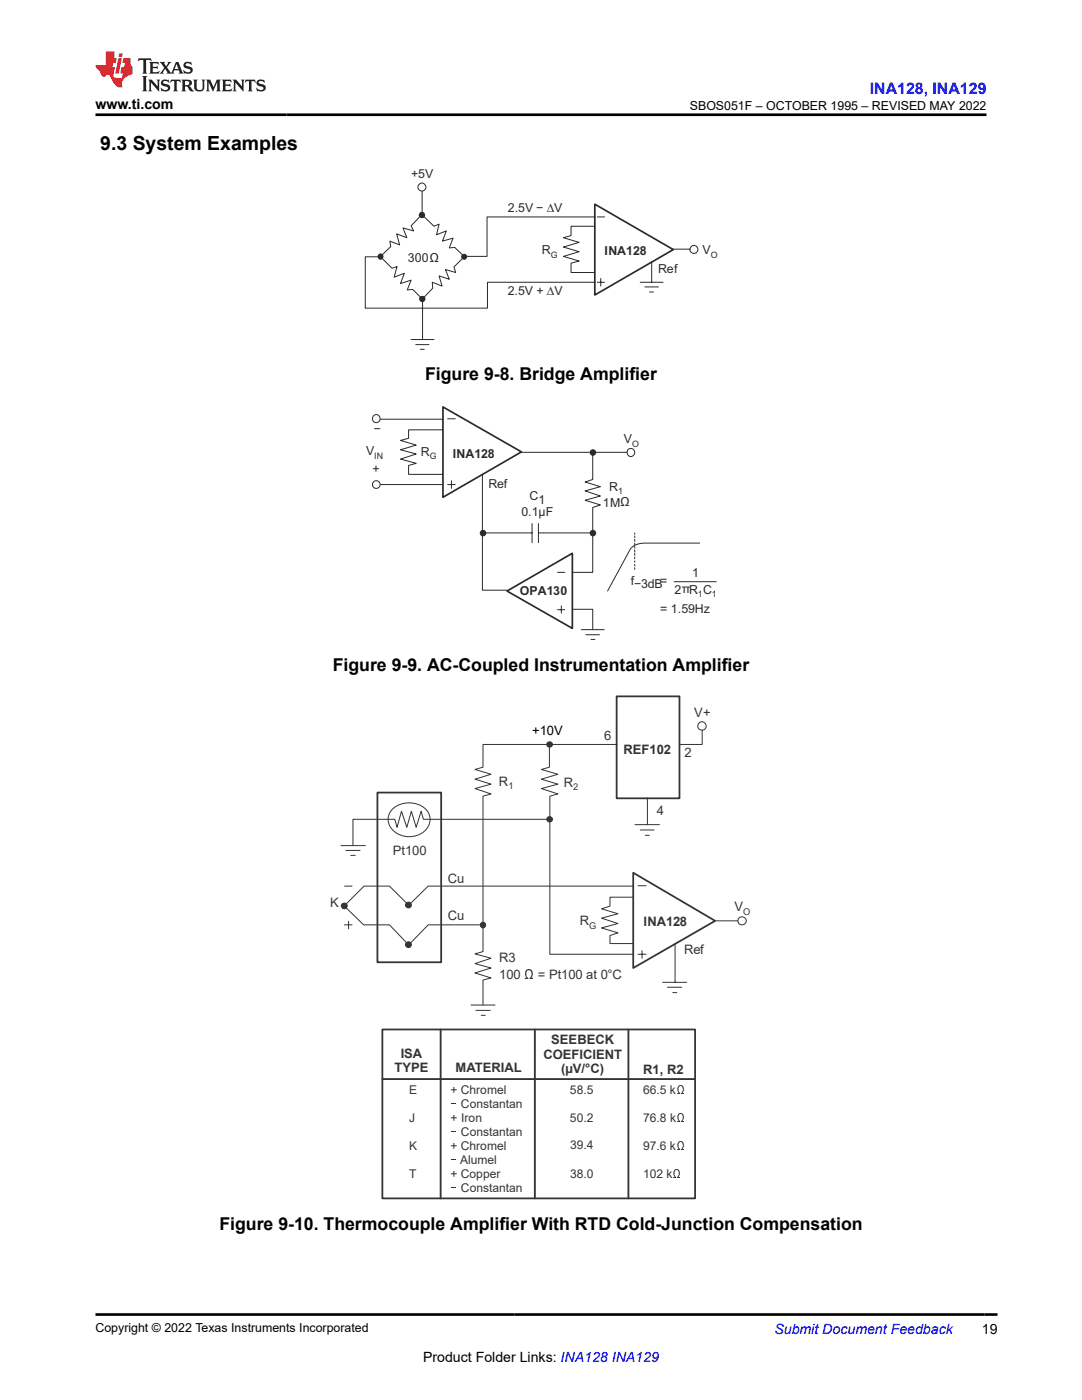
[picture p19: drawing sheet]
<svg xmlns="http://www.w3.org/2000/svg" width="216mm" height="279mm" viewBox="0 0 216 279" stroke-linecap="round" stroke-linejoin="round" font-family="sans-serif">
<defs><g id="words">
<text font-size="3.9" x="20" y="29.9">9.3 System Examples</text>
<g font-size="3.5">
<text x="84.8" y="75.9">Figure 9-8. Bridge Amplifier</text>
<text x="66.4" y="133.8">Figure 9-9. AC-Coupled Instrumentation Amplifier</text>
<text x="43.8" y="245.5">Figure 9-10. Thermocouple Amplifier With RTD Cold-Junction Compensation</text>
</g>
<text font-size="3.2" fill="#00f" x="173.6" y="18.7">INA128, INA129</text>
<g font-size="2.8">
<text x="19" y="21.8">www.ti.com</text>
<text x="195.9" y="266.1">19</text>
<text x="84.4" y="271.7">Product Folder Links: INA128 INA129</text>
</g>
<text font-size="2.8" fill="#00f" x="154.5" y="266.2">Submit Document Feedback</text>
<g font-size="2.6" fill="#363334">
<text x="138.5" y="143.1">V+</text>
<text x="120.6" y="147.6">6</text>
<text x="124.4" y="150.4">REF102</text>
<text x="136.6" y="151.1">2</text>
<text x="99.5" y="156.8">R</text>
<text x="112.5" y="157">R</text>
<text x="131.1" y="162.6">4</text>
<text x="78.4" y="170.6">Pt100</text>
<text x="89.4" y="176.1">Cu</text>
<text x="65.9" y="181.1">K</text>
<text x="89.4" y="183.7">Cu</text>
<text x="115.7" y="184.6">R</text>
<text x="128.4" y="184.8">INA128</text>
<text x="146.5" y="181.9">V</text>
<text x="136.5" y="190.4">Ref</text>
<text x="99.6" y="195.4">100</text>
<text x="99.6" y="192">R3</text>
<text x="107.3" y="195.4">= Pt100 at 0°C</text>
<text x="110" y="208.4">SEEBECK</text>
<text x="78.7" y="214">TYPE</text>
<text x="80" y="211.1">ISA</text>
<text x="90.9" y="214">MATERIAL</text>
<text x="108.4" y="211.3">COEFICIENT</text>
<text x="112" y="214.2">(µV/°C)</text>
<text x="128.4" y="214.3">R1, R2</text>
</g>
<text font-size="2.6" x="106.2" y="146.8">+10V</text>
<g font-size="2.5">
<text x="137.6" y="21.9">SBOS051F – OCTOBER 1995 – REVISED MAY 2022</text>
<text x="19" y="265.9">Copyright © 2022 Texas Instruments Incorporated</text>
</g>
<g font-size="2.5" fill="#2b292a">
<text x="82" y="35.5">+5V</text>
<text x="101.3" y="42.3">2.5V − ∆V</text>
<text x="81.4" y="52.4">300Ω</text>
<text x="108.1" y="50.7">R</text>
<text x="120.6" y="50.9">INA128</text>
<text x="140.2" y="50.7">V</text>
<text x="101.3" y="59">2.5V + ∆V</text>
<text x="131.3" y="54.6">Ref</text>
<text x="74.6" y="86.5">−</text>
<text x="124.5" y="88.5">V</text>
<text x="73.1" y="90.9">V</text>
<text x="74.3" y="94.4">+</text>
<text x="84" y="91">R</text>
<text x="90.3" y="91.4">INA128</text>
<text x="97.4" y="97.3">Ref</text>
<text x="105.7" y="99.8">C</text>
<text x="107.4" y="100.5">1</text>
<text x="120.3" y="101.1">1MΩ</text>
<text x="121.6" y="98">R</text>
<text x="104" y="103.1">0.1µF</text>
<text x="103.7" y="118.8">OPA130</text>
<text x="125.9" y="116.8">f</text>
<text x="126.6" y="117.4">−3dB</text>
<text x="131.7" y="116.7">=</text>
<text x="134.6" y="118.5">2πR C</text>
<text x="138.1" y="115.2">1</text>
<text x="131.7" y="122.4">= 1.59Hz</text>
</g>
<g font-size="2.4" fill="#363334">
<text x="81.6" y="218.3">E</text>
<text x="89.9" y="218.3">+ Chromel</text>
<text x="92" y="221.1">Constantan</text>
<text x="113.7" y="218.4">58.5</text>
<text x="128.3" y="218.3">66.5 k</text>
<text x="81.6" y="223.9">J</text>
<text x="89.9" y="223.9">+ Iron</text>
<text x="92" y="226.7">Constantan</text>
<text x="113.7" y="223.9">50.2</text>
<text x="128.3" y="223.9">76.8 k</text>
<text x="81.6" y="229.5">K</text>
<text x="89.9" y="229.5">+ Chromel</text>
<text x="91.8" y="232.3">Alumel</text>
<text x="113.8" y="229.4">39.4</text>
<text x="128.3" y="229.5">97.6 k</text>
<text x="81.6" y="235.1">T</text>
<text x="89.9" y="235.1">+ Copper</text>
<text x="92" y="237.8">Constantan</text>
<text x="113.8" y="235.1">38.0</text>
<text x="128.3" y="235.1">102 k</text>
</g>
<g font-size="1.9" fill="#363334">
<text x="101.5" y="157.6">1</text>
<text x="114.4" y="157.7">2</text>
<text x="117.6" y="185.4">G</text>
<text x="148.3" y="182.6">O</text>
</g>
<g font-size="1.8" fill="#2b292a">
<text x="109.9" y="51.5">G</text>
<text x="141.8" y="51.4">O</text>
<text x="126.2" y="89.2">O</text>
<text x="74.7" y="91.5">IN</text>
<text x="85.8" y="91.7">G</text>
<text x="123.4" y="98.6">1</text>
<text x="139.3" y="119.1">1</text>
<text x="142.1" y="119.1">1</text>
</g>
</g></defs>
<g fill="#2b292a">
<circle cx="84.2" cy="42.9" r=".63"/>
<circle cx="84.3" cy="59.7" r=".64"/>
<circle cx="92.6" cy="51.2" r=".61"/>
<circle cx="75.9" cy="51.2" r=".61"/>
</g>
<path d="M84.2 38.1v4.7l-2.2 2.3 .5 1-2.1-.6 .8 1.9-2.1-.7 .6 2.2-1.9-.8 .2 1.1-2.1 2M84.2 42.9l2.4 2.3 1-.5-.5 2.1 2-.7-.8 2 2.1-.6-.8 2 1.1-.1 2 1.9M118.8 56.3h-21.5v5.2h-24.4v-10.2h3l2.3 2.2 1-.3-.6 2.1 2.1-.7-.8 2 2.1-.7-.7 2 1.1-.1 1.8 1.8M118.8 43.3h-21.6v7.9h-4.5l-2.1 2.1 .3 1.1-2-.6 .7 1.9-2-.6 .6 2-1.9-.8v1.2l-2 2.1" fill="none" stroke="#2b292a" stroke-width=".2"/>
<circle cx="84.2" cy="37.3" r=".78" fill="#fff"/>
<g fill="none" stroke="#2b292a" stroke-width=".2">
<path d="M127.7 56.3h4.6M128.7 57.3h2.7M129.6 58.3h.8M130 52.2v4.1M82 67.8h4.6M83 68.8h2.6M83.9 69.7h.8M84.3 60.1v7.6"/>
<circle cx="84.2" cy="37.3" r=".78"/>
</g>
<circle cx="138.5" cy="49.8" r=".79" fill="#fff"/>
<g fill="none" stroke="#2b292a" stroke-width=".2">
<path d="M118.7 45.2h-4.8v1.8l-1.5 .4 3.2 1-3.2 .9 3.2 .9-3.2 1 3.2 .9-1.7 .4v1.9h4.8M119.2 43.3h1.4M119.2 56.3h1.4M119.9 55.6v1.5M134.3 49.7h3.4M88.4 85.8h-6.9v1.7l-1.6 .4 3.2 .9-3.2 1 3.2 .8-3.2 1 3.2 .9-1.6 .4v1.8h6.9M89.3 96.7h1.5M89.3 83.6h1.5M90.1 95.9v1.6"/>
<circle cx="138.5" cy="49.8" r=".79"/>
</g>
<path d="M118.7 40.8l15.7 9-15.7 9.1zM88.4 81.2l15.6 9-15.6 9z" fill="none" stroke="#2b292a" stroke-width=".34"/>
<circle cx="125.9" cy="90.3" r=".8" fill="#fff"/>
<g fill="none" stroke="#2b292a" stroke-width=".2">
<path d="M75.9 83.7h12.5M75.9 96.7h12.4M96.3 94.7v23.1h4.9M104 90.3h21.1M118.3 90.4v5.3l-1.6 .5 3.1 .9-3.1 .9 3.1 1-3.1 .8 3.1 1-1.5 .5v12.9h-4.1M96.5 106.4h9.7M106.2 104.5v3.8M107.4 104.5v3.8M107.5 106.4h10.7M114.2 121.6h4.1v4.1M116 125.7h4.6M116.9 126.7h2.7"/>
<path d="M117.9 127.6h.8"/>
<circle cx="125.9" cy="90.3" r=".8"/>
</g>
<path d="M101.2 118l13-7.6v15z" fill="none" stroke="#2b292a" stroke-width=".34"/>
<circle cx="118.3" cy="106.4" r=".55" fill="#2b292a"/>
<circle cx="118.3" cy="106.4" r=".55" fill="none" stroke="#2b292a" stroke-width=".2"/>
<circle cx="75.1" cy="83.6" r=".78" fill="#fff"/>
<circle cx="75.1" cy="83.6" r=".78" fill="none" stroke="#2b292a" stroke-width=".2"/>
<circle cx="75.1" cy="96.7" r=".77" fill="#fff"/>
<circle cx="75.1" cy="96.7" r=".77" fill="none" stroke="#2b292a" stroke-width=".2"/>
<circle cx="96.4" cy="106.4" r=".55" fill="#2b292a"/>
<circle cx="96.4" cy="106.4" r=".55" fill="none" stroke="#2b292a" stroke-width=".2"/>
<circle cx="118.3" cy="90.3" r=".55" fill="#2b292a"/>
<g fill="none" stroke="#2b292a" stroke-width=".2">
<path d="M111.2 114.2h1.5M126.7 106.4v.2M126.7 106.9v.4M126.7 107.6v.4M126.7 108.4v.3M126.7 109.1v.3M126.7 109.7v.5M126.7 110.4v.4M126.7 111.2v.3M126.7 111.9v.3M126.7 112.6v.4M126.7 113.3v.3"/>
<path d="M134.5 116.1h8.4M139.6 108.4h-8.7a9.6 9.6 0 0 0-4.5 .6l-.7 .7-4.5 8.3M111.2 121.7h1.5M112 120.9v1.5"/>
<circle cx="118.3" cy="90.3" r=".55"/>
</g>
<path d="M129.2 159.2v5.4M78.2 161.7a4.8 4.8 0 0 1 7.3 .5 3.3 3.3 0 0 1-2.2 4.5 4.4 4.4 0 0 1-5.8-2.5 2.79 2.79 0 0 1 .7-2.5zM126.7 164.6h4.9M127.8 165.6h2.7M128.8 166.7h.8" fill="none" stroke="#363334" stroke-width=".2"/>
<path d="M123 139h12.6v20.3h-12.6z" fill="none" stroke="#363334" stroke-width=".36"/>
<circle cx="140.1" cy="144.9" r=".83" fill="#fefefe"/>
<circle cx="140.1" cy="144.9" r=".83" fill="none" stroke="#363334" stroke-width=".2"/>
<circle cx="109.7" cy="148.6" r=".55" fill="#363334"/>
<g fill="none" stroke="#363334" stroke-width=".2">
<path d="M123.2 148.6h-26.8v4.5l-1.6 .5 3.2 .9-3.2 1 3.2 1-3.2 .9 3.2 1-1.6 .5v31l-1.6 .5 3.2 .8-3.2 1.1 3.2 .9-3.2 1 3.2 1-1.6 .4v5M140.1 145.7v2.9h-4.5M68 168.8h4.9M69 169.7h2.8M70 170.7h.9"/>
<circle cx="109.7" cy="148.6" r=".55"/>
</g>
<circle cx="81.5" cy="180.6" r=".58" fill="#363334"/>
<g fill="none" stroke="#363334" stroke-width=".2">
<path d="M81.5 180.7l-3.8-3.9h-5.1l-4 4"/>
<circle cx="81.5" cy="180.6" r=".58"/>
</g>
<circle cx="68.7" cy="180.8" r=".57" fill="#363334"/>
<circle cx="68.7" cy="180.8" r=".57" fill="none" stroke="#363334" stroke-width=".2"/>
<circle cx="96.4" cy="184.6" r=".55" fill="#363334"/>
<circle cx="96.4" cy="184.6" r=".55" fill="none" stroke="#363334" stroke-width=".2"/>
<circle cx="81.5" cy="188.5" r=".58" fill="#363334"/>
<g fill="none" stroke="#363334" stroke-width=".2">
<path d="M68.6 180.8l4 3.8h5.1l3.8 4 3.9-4h11"/>
<circle cx="81.5" cy="188.5" r=".58"/>
</g>
<circle cx="109.7" cy="163.5" r=".55" fill="#363334"/>
<g fill="none" stroke="#363334" stroke-width=".2">
<path d="M68.7 176.8h1.5M126.2 176.8h-40.8l-3.8 3.9M127.3 176.8h1.6M68.7 184.6h1.5M69.5 183.9v1.5M127.3 190.4h1.6M128.1 189.7v1.5"/>
<circle cx="109.7" cy="163.5" r=".55"/>
</g>
<path d="M75.3 158.2h12.7v33.8h-12.7zM126.4 174.2l16.3 9.6-16.3 9.4z" fill="none" stroke="#363334" stroke-width=".36"/>
<circle cx="148.1" cy="183.8" r=".82" fill="#fefefe"/>
<g fill="none" stroke="#363334" stroke-width=".2">
<path d="M109.6 148.8v4.3l-1.6 .5 3.3 .9-3.3 1 3.3 1-3.3 .9 3.3 1-1.6 .5v31.5h16.7M109.6 163.5h-25.1l-.5-1.6-1 3.2-.9-3.2-.9 3.2-1.1-3.2-.9 3.2-.4-1.6h-8.4v5.3M126.4 179.1h-4.7v1.7l-1.7 .6 3.3 1-3.3 .8 3.3 1.1-3.3 .9 3.3 1-1.6 .5v1.6h4.7M132.2 196h4.8M133.2 197h2.8M134.2 198.1h.8M134.7 188.4v7.6M142.7 183.8h4.5M94 200.6h4.8M95 201.6h2.8M96 202.6h.8"/>
<circle cx="148.1" cy="183.8" r=".82"/>
</g>
<path d="M76.3 205.5h62.4v33.7h-62.4z" fill="none" stroke="#363334" stroke-width=".36"/>
<path d="M76.3 215.4h62.4M87.9 205.5v33.7M106.7 205.5v33.7M125.4 205.5v33.7" fill="none" stroke="#363334" stroke-width=".37"/>
<path d="M27.7 11.6l-.2 .6 .5-.2h.6v.1v2.2l-.2 .4h1l-.2-.4v-2.2v-.1h.5l.5 .2-.1-.6zM29.8 12.4l.2 .3v1.6l-.2 .4h1.9l.1-.6a1.08 1.08 0 0 1-1.3 .2v-.7h.6l.4 .2v-.7l-.4 .2h-.6v-.5l.2-.2a1 1 0 0 1 1 .3l-.1-.5zM31.8 12.4l1 1.1-1 1.2h.9l-.2-.2 .4-.8 .5 .8-.2 .2h1.6l-.2-.2 .1-.5h1l.1 .5-.1 .2h.9l-.2-.4-.8-1.9h-.5l-1 2.1-.8-1.1 .9-1h-.8l.2 .2-.5 .6-.3-.6 .1-.2zM35.2 12.8l.4 1h-.8zM36.8 12.5a.65 .65 0 0 0-.2 .7 .65 .65 0 0 0 .6 .5l.7 .1 .1 .3a.79 .79 0 0 1-.7 .4 .79 .79 0 0 1-.7-.5l.1 .7 .2-.1a.93 .93 0 0 0 1.1 0 .93 .93 0 0 0 .4-.9 1.46 1.46 0 0 0-1.2-.6l-.1-.3a1.09 1.09 0 0 1 1.2 .2l-.2-.6-.1 .1-.6-.2zM28.4 15.2l.2 .4v2.2l-.2 .4h1l-.2-.4v-2.2l.2-.4zM29.6 15.9l.2 .4v1.5l-.2 .4h.8l-.3-.4v-1.3l1.7 1.8v-2l.2-.4h-.8l.2 .2 .1 1.1-1.2-1.3zM32.3 16a.65 .65 0 0 0-.2 .8 .65 .65 0 0 0 .7 .4l.6 .2 .1 .2a.79 .79 0 0 1-.7 .4 .79 .79 0 0 1-.7-.5l.1 .7 .2-.1a.93 .93 0 0 0 1.1 .1 .93 .93 0 0 0 .4-1 1.46 1.46 0 0 0-1.2-.5l-.1-.4a1.09 1.09 0 0 1 1.2 .2l-.2-.6-.1 .1-.6-.1zM34.1 15.9l-.1 .6a.63 .63 0 0 1 .7-.3l.1 1.6-.3 .4h1l-.2-.4v-1.6a.66 .66 0 0 1 .8 .3l-.1-.6zM36.2 15.9l.2 .4v1.5l-.2 .4h.9l-.2-.2v-.7h.5l.1 .2a.79 .79 0 0 0 1.2 .6l-1-.9a.61 .61 0 0 0 .6-.6 .61 .61 0 0 0-.5-.7zM36.9 16.2h.2a.47 .47 0 0 1 .5 .1 .47 .47 0 0 1 .1 .5l-.2 .1-.6 .1zM38.5 15.9l.2 .2a2.27 2.27 0 0 0 .4 2 1.04 1.04 0 0 0 1.7-.7v-1.3l.2-.2h-.8l.2 .4v1.1a.6 .6 0 0 1-.6 .6 .6 .6 0 0 1-.6-.6v-1.1l.3-.4zM41.1 15.9l.2 .4v1.5l-.2 .4h.7l-.2-.4v-1.4l.9 1.9 .8-1.9v1.4l-.2 .4h1l-.3-.4v-1.5l.3-.4h-.8l-.7 1.5-.7-1.5zM44.3 15.9l.2 .4v1.5l-.2 .4h1.9l.1-.6a1.09 1.09 0 0 1-1.3 .2v-.7h.6l.4 .2v-.6l-.4 .2h-.6v-.6l.2-.1a1.01 1.01 0 0 1 1 .3l-.1-.6zM46.4 15.9l.3 .4v1.5l-.3 .4h.8l-.2-.4v-1.3l1.6 1.8v-2l.2-.4h-.7l.2 .2v1.1l-1.2-1.3zM49 15.9l-.1 .6a.63 .63 0 0 1 .8-.3v1.6l-.3 .4h1l-.2-.4v-1.6a.66 .66 0 0 1 .8 .3l-.1-.6zM51.4 16a.65 .65 0 0 0-.2 .8 .65 .65 0 0 0 .6 .4l.6 .2 .2 .2a.79 .79 0 0 1-.8 .4 .79 .79 0 0 1-.6-.5l.1 .7 .2-.1a.93 .93 0 0 0 1 .1 .93 .93 0 0 0 .5-1 1.46 1.46 0 0 0-1.3-.5l-.1-.4a1.09 1.09 0 0 1 1.3 .2l-.2-.6-.2 .1-.5-.1z" fill="#231f20"/>
<path d="M21.1 10.3v2.7h-2.1l.1 .4 .9 1a.95 .95 0 0 0 .9 .9 .59 .59 0 0 1 .6-.4 .59 .59 0 0 1 .5 .3l.4 .8a1.59 1.59 0 0 0 2.1 1.4 1.61 1.61 0 0 1 1-2.3l1-.3-.1-1.5a1.59 1.59 0 0 1-.4-1.7h-1.4l-.2 .9h.5l-.1 .9h-.5l-.2 .9v.3l.4 .1-.2 .9h-.6a.73 .73 0 0 1-1.1-.7l.3-1.5h-.5l.2-.9h.5l.2-.9h-.5v-1.3zM23.6 11.6l-.6 3.1h.7l.6-3.1zM23.8 10.7l-.1 .6h.7l.1-.6z" fill="#ed1c24"/>
<path d="M19 22.9h177.8M19.1 262.3h179.9" fill="none" stroke="#000" stroke-width=".53"/>
<use href="#words"/>
</svg>
